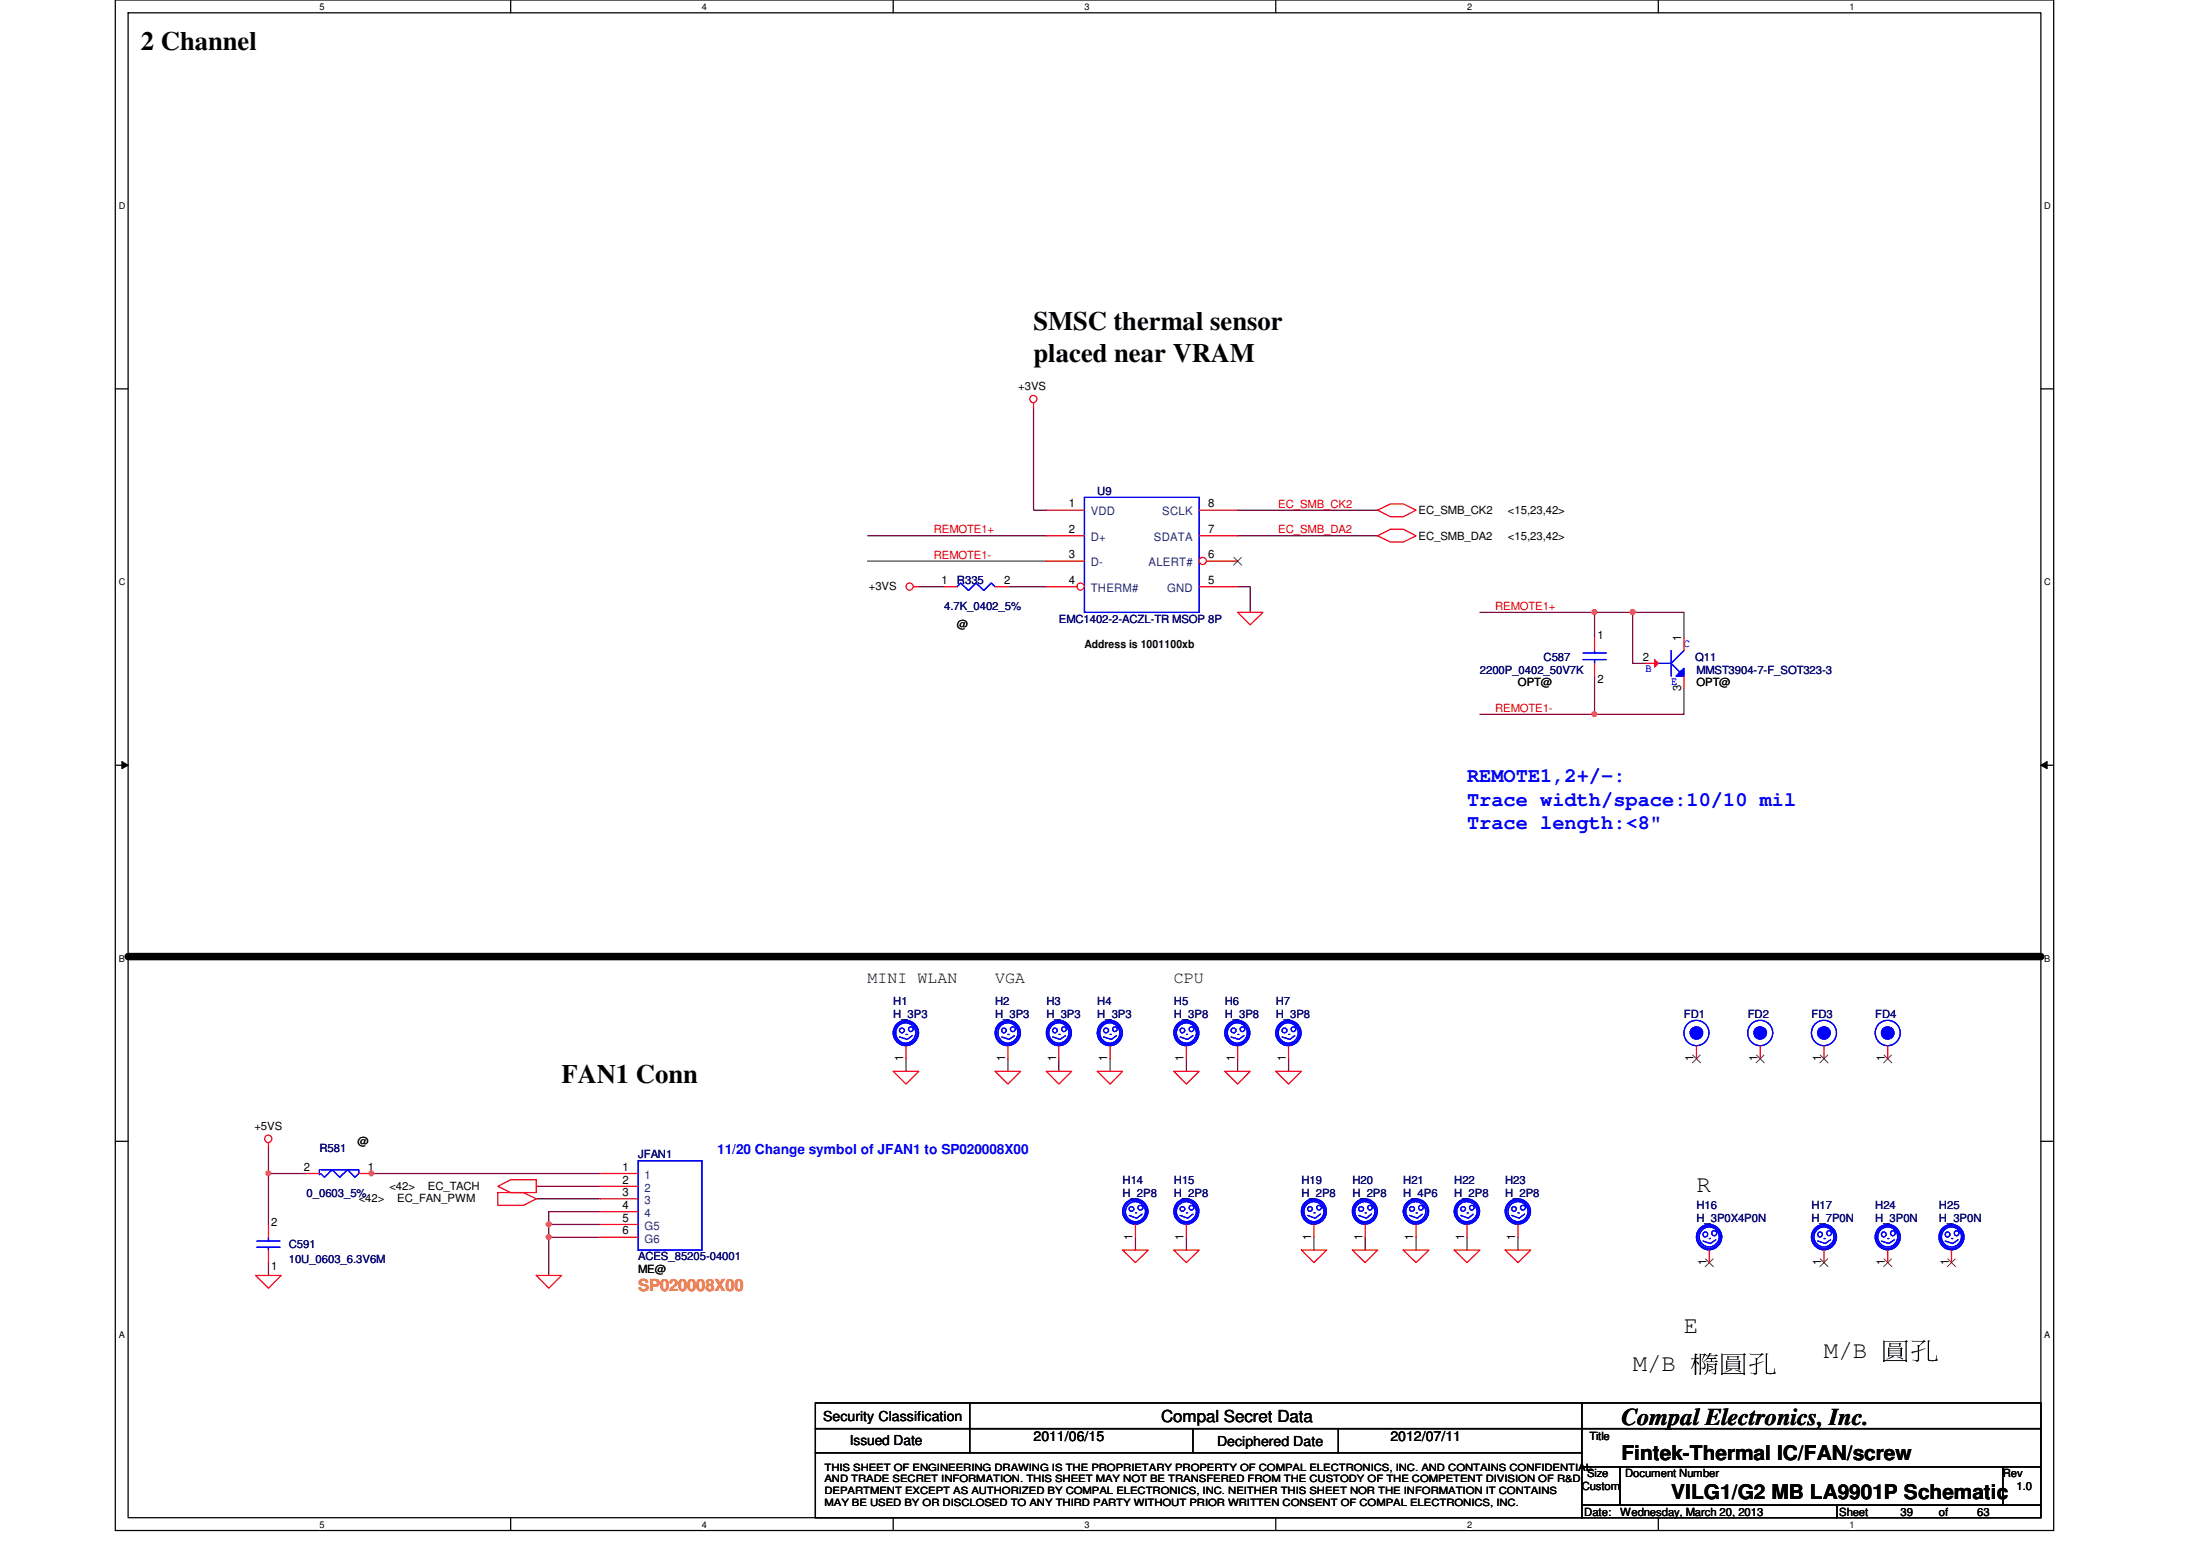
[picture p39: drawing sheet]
<svg xmlns="http://www.w3.org/2000/svg" width="297mm" height="210mm" viewBox="0 0 297 210" stroke-linecap="round" stroke-linejoin="round" font-family="sans-serif">
<defs><g id="words">
<g font-size="3.6">
<text x="19.1" y="6.8">2 Channel</text>
<text x="140" y="44.7">SMSC thermal sensor</text>
<text x="140" y="49">placed near VRAM</text>
<text x="76.1" y="146.7">FAN1 Conn</text>
</g>
<g font-size="3.3">
<text x="229.8" y="161.5">R</text>
<text x="221.1" y="185.6">M/B 橢橢橢</text>
<text x="228.1" y="180.5">E</text>
<text x="247.1" y="183.9">M/B 橢橢</text>
<text x="219.6" y="192.9">Compal Electronics, Inc.</text>
</g>
<g font-size="2.8" fill="#00f">
<text x="198.7" y="106">REMOTE1,2+/-:</text>
<text x="198.7" y="109.1">Trace width/space:10/10 mil</text>
<text x="198.7" y="112.3">Trace length:&lt;8&quot;</text>
</g>
<g font-size="2.8">
<text x="219.6" y="197.8">Fintek-Thermal IC/FAN/screw</text>
<text x="226.4" y="202.9">VILG1/G2 MB LA9901P Schematic</text>
</g>
<g font-size="2.2">
<text x="117.5" y="133.1">MINI WLAN</text>
<text x="134.8" y="133.1">VGA</text>
<text x="159" y="133.1">CPU</text>
<text x="157.3" y="192.5">Compal Secret Data</text>
</g>
<text font-size="2.2" fill="#ff8000" x="86.4" y="174.8">SP020008X00</text>
<text font-size="1.9" fill="#00f" x="97.2" y="156.3">11/20 Change symbol of JFAN1 to SP020008X00</text>
<g font-size="1.9">
<text x="111.5" y="192.4">Security Classification</text>
<text x="115.1" y="195.7">Issued Date</text>
<text x="140" y="195.2">2011/06/15</text>
<text x="164.8" y="195.8">Deciphered Date</text>
<text x="188.3" y="195.2">2012/07/11</text>
</g>
<g font-size="1.6">
<text x="144.8" y="68.7">1</text>
<text x="163.7" y="68.7">8</text>
<text x="144.8" y="72.2">2</text>
<text x="144.8" y="75.6">3</text>
<text x="163.7" y="72.2">7</text>
<text x="163.7" y="75.6">6</text>
<text x="127.5" y="79.1">1</text>
<text x="136" y="79.1">2</text>
<text x="144.8" y="79.1">4</text>
<text x="163.7" y="79.1">5</text>
<text x="216.4" y="86.5">1</text>
<text x="222.5" y="89.5">2</text>
<text x="227.7" y="86.9" transform="rotate(-90 227.7 86.9)">1</text>
<text x="216.4" y="92.5">2</text>
<text x="227.7" y="93.6" transform="rotate(-90 227.7 93.6)">3</text>
<text x="122.3" y="143.7" transform="rotate(-90 122.3 143.7)">1</text>
<text x="136.1" y="143.7" transform="rotate(-90 136.1 143.7)">1</text>
<text x="143" y="143.7" transform="rotate(-90 143 143.7)">1</text>
<text x="150" y="143.7" transform="rotate(-90 150 143.7)">1</text>
<text x="160.3" y="143.7" transform="rotate(-90 160.3 143.7)">1</text>
<text x="167.3" y="143.7" transform="rotate(-90 167.3 143.7)">1</text>
<text x="174.2" y="143.7" transform="rotate(-90 174.2 143.7)">1</text>
<text x="229.4" y="143.7" transform="rotate(-90 229.4 143.7)">1</text>
<text x="238" y="143.7" transform="rotate(-90 238 143.7)">1</text>
<text x="246.7" y="143.7" transform="rotate(-90 246.7 143.7)">1</text>
<text x="255.3" y="143.7" transform="rotate(-90 255.3 143.7)">1</text>
<text x="41.1" y="158.5">2</text>
<text x="49.8" y="158.5">1</text>
<text x="84.3" y="158.5">1</text>
<text x="84.3" y="160.3">2</text>
<text x="84.3" y="162">3</text>
<text x="36.7" y="166">2</text>
<text x="84.3" y="165.4">5</text>
<text x="84.3" y="167.2">6</text>
<text x="84.3" y="163.7">4</text>
<text x="153.4" y="167.9" transform="rotate(-90 153.4 167.9)">1</text>
<text x="160.3" y="167.9" transform="rotate(-90 160.3 167.9)">1</text>
<text x="177.6" y="167.9" transform="rotate(-90 177.6 167.9)">1</text>
<text x="184.5" y="167.9" transform="rotate(-90 184.5 167.9)">1</text>
<text x="191.4" y="167.9" transform="rotate(-90 191.4 167.9)">1</text>
<text x="198.3" y="167.9" transform="rotate(-90 198.3 167.9)">1</text>
<text x="205.2" y="167.9" transform="rotate(-90 205.2 167.9)">1</text>
<text x="36.7" y="172">1</text>
<text x="231.1" y="171.4" transform="rotate(-90 231.1 171.4)">1</text>
<text x="246.7" y="171.4" transform="rotate(-90 246.7 171.4)">1</text>
<text x="255.3" y="171.4" transform="rotate(-90 255.3 171.4)">1</text>
<text x="263.9" y="171.4" transform="rotate(-90 263.9 171.4)">1</text>
</g>
<g font-size="1.6" fill="#004080">
<text x="147.7" y="69.8">VDD</text>
<text x="157.4" y="69.8">SCLK</text>
<text x="147.7" y="73.3">D+</text>
<text x="147.7" y="76.7">D-</text>
<text x="155.6" y="76.7">ALERT#</text>
<text x="156.3" y="73.3">SDATA</text>
<text x="147.7" y="80.2">THERM#</text>
<text x="158.1" y="80.2">GND</text>
<text x="87.3" y="159.6">1</text>
<text x="87.3" y="161.4">2</text>
<text x="87.3" y="163.1">3</text>
<text x="87.3" y="166.5">G5</text>
<text x="87.3" y="164.8">4</text>
<text x="87.3" y="168.3">G6</text>
</g>
<g font-size="1.5">
<text x="137.9" y="52.9">+3VS</text>
<text x="192.1" y="69.6">EC_SMB_CK2</text>
<text x="204.3" y="69.6">&lt;15,23,42&gt;</text>
<text x="192.1" y="73.1">EC_SMB_DA2</text>
<text x="204.3" y="73.1">&lt;15,23,42&gt;</text>
<text x="117.7" y="79.8">+3VS</text>
<text x="129.6" y="85">@</text>
<text x="146.9" y="87.8">Address is 1001100xb</text>
<text x="205.6" y="93">OPT@</text>
<text x="229.8" y="93">OPT@</text>
<text x="34.5" y="153">+5VS</text>
<text x="48.4" y="155.1">@</text>
<text x="52.7" y="161.2">&lt;42&gt;</text>
<text x="58" y="161.2">EC_TACH</text>
<text x="48.6" y="162.7">&lt;42&gt;</text>
<text x="53.8" y="162.7">EC_FAN_PWM</text>
<text x="86.4" y="172.4">ME@</text>
<text x="215.3" y="195">Title</text>
<text x="214.2" y="201.8">Custom</text>
<text x="215" y="200">Size</text>
<text x="220.1" y="200">Document Number</text>
<text x="271.3" y="200">Rev</text>
<text x="273.1" y="201.8">1.0</text>
<text x="214.6" y="205.2">Date:</text>
<text x="219.5" y="205.2">Wednesday, March 20, 2013</text>
<text x="249.1" y="205.2">Sheet</text>
<text x="257.4" y="205.2">39</text>
<text x="262.6" y="205.2">of</text>
<text x="267.8" y="205.2">63</text>
</g>
<g font-size="1.5" fill="#000080">
<text x="148.6" y="67.1">U9</text>
<text x="127.9" y="82.6">4.7K_0402_5%</text>
<text x="129.6" y="79.1">R335</text>
<text x="143.4" y="84.3">EMC1402-2-ACZL-TR MSOP 8P</text>
<text x="209.1" y="89.5">C587</text>
<text x="229.6" y="89.5">Q11</text>
<text x="200.4" y="91.2">2200P_0402_50V7K</text>
<text x="229.8" y="91.2">MMST3904-7-F_SOT323-3</text>
<text x="121" y="136.1">H1</text>
<text x="121" y="137.8">H_3P3</text>
<text x="134.8" y="136.1">H2</text>
<text x="134.8" y="137.8">H_3P3</text>
<text x="141.7" y="136.1">H3</text>
<text x="141.7" y="137.8">H_3P3</text>
<text x="148.6" y="136.1">H4</text>
<text x="148.6" y="137.8">H_3P3</text>
<text x="159" y="136.1">H5</text>
<text x="159" y="137.8">H_3P8</text>
<text x="165.9" y="136.1">H6</text>
<text x="165.9" y="137.8">H_3P8</text>
<text x="172.8" y="136.1">H7</text>
<text x="172.8" y="137.8">H_3P8</text>
<text x="228.1" y="137.8">FD1</text>
<text x="236.7" y="137.8">FD2</text>
<text x="245.4" y="137.8">FD3</text>
<text x="254" y="137.8">FD4</text>
<text x="43.3" y="156">R581</text>
<text x="86.4" y="156.8">JFAN1</text>
<text x="152.1" y="160.3">H14</text>
<text x="159" y="160.3">H15</text>
<text x="176.3" y="160.3">H19</text>
<text x="183.2" y="160.3">H20</text>
<text x="190.1" y="160.3">H21</text>
<text x="197" y="160.3">H22</text>
<text x="203.9" y="160.3">H23</text>
<text x="41.5" y="162.1">0_0603_5%</text>
<text x="152.1" y="162.1">H_2P8</text>
<text x="159" y="162.1">H_2P8</text>
<text x="176.3" y="162.1">H_2P8</text>
<text x="183.2" y="162.1">H_2P8</text>
<text x="190.1" y="162.1">H_4P6</text>
<text x="197" y="162.1">H_2P8</text>
<text x="203.9" y="162.1">H_2P8</text>
<text x="229.8" y="163.7">H16</text>
<text x="229.8" y="165.5">H_3P0X4P0N</text>
<text x="245.4" y="163.7">H17</text>
<text x="245.4" y="165.5">H_7P0N</text>
<text x="254" y="163.7">H24</text>
<text x="254" y="165.5">H_3P0N</text>
<text x="262.6" y="163.7">H25</text>
<text x="262.6" y="165.5">H_3P0N</text>
<text x="39.1" y="169">C591</text>
<text x="39.1" y="171">10U_0603_6.3V6M</text>
<text x="86.4" y="170.7">ACES_85205-04001</text>
</g>
<g font-size="1.5" fill="#f00">
<text x="173.1" y="68.7">EC_SMB_CK2</text>
<text x="126.5" y="75.6">REMOTE1-</text>
<text x="126.5" y="72.2">REMOTE1+</text>
<text x="173.1" y="72.2">EC_SMB_DA2</text>
<text x="202.5" y="82.6">REMOTE1+</text>
<text x="202.5" y="96.4">REMOTE1-</text>
</g>
<g font-size="1.5" fill="#00f">
<text x="228.1" y="87.6">C</text>
<text x="222.9" y="91.1">B</text>
<text x="226.4" y="92.8">E</text>
</g>
<g font-size="1.4">
<text x="111.7" y="199.2">THIS SHEET OF ENGINEERING DRAWING IS THE PROPRIETARY PROPERTY OF COMPAL ELECTRONICS, INC. AND CONTAINS CONFIDENTIAL</text>
<text x="111.7" y="200.7">AND TRADE SECRET INFORMATION. THIS SHEET MAY NOT BE TRANSFERED FROM THE CUSTODY OF THE COMPETENT DIVISION OF R&amp;D</text>
<text x="111.7" y="202.3">DEPARTMENT EXCEPT AS AUTHORIZED BY COMPAL ELECTRONICS, INC. NEITHER THIS SHEET NOR THE INFORMATION IT CONTAINS</text>
<text x="111.7" y="203.9">MAY BE USED BY OR DISCLOSED TO ANY THIRD PARTY WITHOUT PRIOR WRITTEN CONSENT OF COMPAL ELECTRONICS, INC.</text>
</g>
<g font-size="1.3">
<text x="43.3" y="1.4">5</text>
<text x="95.1" y="1.4">4</text>
<text x="146.9" y="1.4">3</text>
<text x="198.7" y="1.4">2</text>
<text x="250.5" y="1.4">1</text>
<text x="16.1" y="28.3">D</text>
<text x="276.9" y="28.3">D</text>
<text x="16.1" y="79.2">C</text>
<text x="276.9" y="79.2">C</text>
<text x="16.1" y="130.2">B</text>
<text x="276.9" y="130.2">B</text>
<text x="16.1" y="181.1">A</text>
<text x="276.9" y="181.1">A</text>
<text x="43.3" y="206.9">5</text>
<text x="95.1" y="206.9">4</text>
<text x="146.9" y="206.9">3</text>
<text x="198.7" y="206.9">2</text>
<text x="250.5" y="206.9">1</text>
</g>
</g></defs>
<path d="M15.6 0h262.6v207.3h-262.6zM17.4 1.7h259v203.8h-259z" fill="none" stroke="#000" stroke-width=".17"/>
<g fill="#fff">
<path d="M43.3 .2h.6v1.4h-.6z"/>
<path d="M43.3 205.7h.6v1.4h-.6z"/>
</g>
<path d="M69.2 0v1.7M69.2 205.5v1.8" fill="none" stroke="#000" stroke-width=".17"/>
<g fill="#fff">
<path d="M95.1 .2h.7v1.4h-.7z"/>
<path d="M95.1 205.7h.7v1.4h-.7z"/>
</g>
<path d="M121 0v1.7M121 205.5v1.8" fill="none" stroke="#000" stroke-width=".17"/>
<g fill="#fff">
<path d="M146.9 .2h.7v1.4h-.7z"/>
<path d="M146.9 205.7h.7v1.4h-.7z"/>
</g>
<path d="M172.8 0v1.7M172.8 205.5v1.8" fill="none" stroke="#000" stroke-width=".17"/>
<g fill="#fff">
<path d="M198.7 .2h.7v1.4h-.7z"/>
<path d="M198.7 205.7h.7v1.4h-.7z"/>
</g>
<path d="M224.6 0v1.7M224.6 205.5v1.8" fill="none" stroke="#000" stroke-width=".17"/>
<g fill="#fff">
<path d="M250.5 .2h.7v1.4h-.7z"/>
<path d="M250.5 205.7h.7v1.4h-.7z"/>
<path d="M16.1 27.2h.9v1.4h-.9z"/>
<path d="M276.9 27.2h.9v1.4h-.9z"/>
<path d="M16.1 78.1h.9v1.4h-.9z"/>
<path d="M276.9 78.1h.9v1.4h-.9z"/>
</g>
<path d="M15.6 52.7h1.8M276.4 52.7h1.8" fill="none" stroke="#000" stroke-width=".17"/>
<g fill="#fff">
<path d="M16.1 129.1h.8v1.4h-.8z"/>
<path d="M276.9 129.1h.8v1.4h-.8z"/>
</g>
<path d="M15.6 103.6h1.8M276.4 103.6h1.8" fill="none" stroke="#000" stroke-width=".17"/>
<path d="M16.5 103.1l.9 .5-.9 .5zM276.4 103.6l.9-.5v1z" fill="#000"/>
<path d="M16.5 103.1l.9 .5-.9 .5zM276.4 103.6l.9-.5v1z" fill="none" stroke="#000" stroke-width=".14"/>
<g fill="#fff">
<path d="M16.1 180h.8v1.4h-.8z"/>
<path d="M276.9 180h.8v1.4h-.8z"/>
</g>
<path d="M15.6 154.6h1.8M276.4 154.6h1.8" fill="none" stroke="#000" stroke-width=".17"/>
<path d="M17.4 129.5h259" fill="none" stroke="#000" stroke-width="1"/>
<path d="M74.3 167.6v5.1" fill="none" stroke="#800040" stroke-width=".17"/>
<circle cx="74.3" cy="167.5" r=".33" fill="#f0f"/>
<circle cx="74.3" cy="167.5" r=".33" fill="none" stroke="#f0f" stroke-width=".17"/>
<path d="M36.4 171v1.7M74.3 164.1h7M81.3 165.8h-7v1.8h7" fill="none" stroke="#800040" stroke-width=".17"/>
<circle cx="74.3" cy="165.8" r=".33" fill="#f0f"/>
<circle cx="74.3" cy="165.8" r=".33" fill="none" stroke="#f0f" stroke-width=".17"/>
<path d="M36.4 158.9v6.9" fill="none" stroke="#800040" stroke-width=".17"/>
<circle cx="36.3" cy="158.9" r=".32" fill="#f0f"/>
<circle cx="36.3" cy="158.9" r=".32" fill="none" stroke="#f0f" stroke-width=".17"/>
<path d="M36.4 155.4v3.5h5.1M50.3 158.9h31M122.7 143.4v1.7M72.6 160.7h8.7M72.6 162.3h8.7M74.3 164.1v1.7" fill="none" stroke="#800040" stroke-width=".17"/>
<circle cx="50.3" cy="158.9" r=".32" fill="#f0f"/>
<circle cx="50.3" cy="158.9" r=".32" fill="none" stroke="#f0f" stroke-width=".17"/>
<path d="M140 55.3v13.8h1.7M117.5 76h24.2M117.5 72.6h24.2M124.5 79.5h3.4M136.5 79.5h5.2M167.6 79.5h1.7v3.4M167.6 69.1h19M167.6 72.6h19M200.4 82.9h15.6M50.2 158.9h.1" fill="none" stroke="#800040" stroke-width=".17"/>
<circle cx="215.9" cy="82.9" r=".33" fill="#f0f"/>
<circle cx="215.9" cy="82.9" r=".33" fill="none" stroke="#f0f" stroke-width=".17"/>
<path d="M228.1 82.9v3.5M228.1 93.3v3.4h-12.1" fill="none" stroke="#800040" stroke-width=".17"/>
<circle cx="216" cy="96.7" r=".32" fill="#f0f"/>
<circle cx="216" cy="96.7" r=".32" fill="none" stroke="#f0f" stroke-width=".17"/>
<path d="M221.1 82.9h-5.1v3.5M228.1 82.9h-7v6.9h1.8" fill="none" stroke="#800040" stroke-width=".17"/>
<circle cx="221.1" cy="82.9" r=".34" fill="#f0f"/>
<circle cx="221.1" cy="82.9" r=".34" fill="none" stroke="#f0f" stroke-width=".17"/>
<g fill="none" stroke="#800040" stroke-width=".17">
<path d="M216 91.6v5.1h-15.6M136.5 143.4v1.7M143.4 143.4v1.7M150.4 143.4v1.7M160.7 143.4v1.7M167.6 143.4v1.7M174.5 143.4v1.7M153.8 167.6v1.7M160.7 167.6v1.7M178 167.6v1.7M184.9 167.6v1.7M191.8 167.6v1.7"/>
<path d="M198.7 167.6v1.7M205.6 167.6v1.7"/>
</g>
<g fill="none" stroke="#f00" stroke-width=".17">
<path d="M140 54.6v.7M123.7 79.5h.8M186.6 69.1l1.7-.9h1.8l1.7 .9-1.7 .9h-1.8zM186.6 72.6l1.7-.9h1.8l1.7 .9-1.7 .8h-1.8zM167.6 82.9h3.5l-1.8 1.7zM36.4 154.8v.6M41.5 158.9h1.8M48.6 158.9h1.7M121 145.1h3.5l-1.8 1.7zM122.7 141.6v1.8M134.8 145.1h3.5l-1.8 1.7zM141.7 145.1h3.5l-1.8 1.7z"/>
<path d="M143.4 141.6v1.8M148.6 145.1h3.5l-1.7 1.7zM159 145.1h3.4l-1.7 1.7zM165.9 145.1h3.4l-1.7 1.7zM172.8 145.1h3.5l-1.8 1.7zM34.6 172.7h3.5l-1.7 1.8zM67.4 160.7l1.8-.9h3.4v1.7h-3.4zM67.4 161.5h3.5l1.7 .8-1.7 .9h-3.5zM72.6 172.7h3.5l-1.8 1.8zM152.1 169.3h3.4l-1.7 1.7zM159 169.3h3.4l-1.7 1.7zM176.3 169.3h3.4l-1.7 1.7z"/>
<path d="M178 165.8v1.8M183.2 169.3h3.4l-1.7 1.7zM190.1 169.3h3.4l-1.7 1.7zM191.8 165.8v1.8M197 169.3h3.4l-1.7 1.7zM203.9 169.3h3.4l-1.7 1.7zM205.6 165.8v1.8M264.3 169.3v1.7"/>
<circle cx="140" cy="54" r=".49"/>
<circle cx="123.2" cy="79.4" r=".49"/>
<circle cx="36.3" cy="154.2" r=".5"/>
</g>
<g fill="none" stroke="#000" stroke-width=".17">
<path d="M110.4 190h103.8v3.5h-103.8zM110.4 193.5h103.8v3.2h-103.8zM110.4 196.7h103.8v8.8h-103.8zM131.4 190v6.7M161.6 193.5v3.2M181.3 193.5v3.2M214.2 190h62.2v3.5h-62.2zM214.2 193.5h62.2v5.1h-62.2zM214.2 198.6h5.3v5.2h-5.3zM219.5 198.6h51.8v5.2h-51.8zM271.3 198.6h5.1v5.2h-5.1zM214.2 203.8h34.6v1.7h-34.6z"/>
<path d="M248.8 203.8h27.6v1.7h-27.6z"/>
</g>
<g fill="none" stroke="#00f" stroke-width=".17">
<path d="M43.3 158.4v.7M43.4 158.4h5.2v.5l-.5 .5-1-1-1.1 1-1-1-1.1 1-.5-.5M122.7 140.1h.2M123.6 140.3l-.7 .5-1.1-.4M143.4 140.1h.2M144.3 140.3l-.7 .5-1-.4M178 164.3h.1M178.9 164.4l-.8 .6-1-.4M191.8 164.3h.2M192.7 164.4l-.7 .6-1.1-.4M205.6 164.3h.2M206.5 164.4l-.7 .6-1-.4"/>
<path d="M264.3 167.7h.2M265.2 167.9l-.7 .5-1-.3"/>
<circle cx="122.2" cy="139.5" r=".33"/>
<circle cx="122.7" cy="139.9" r="1.37"/>
<circle cx="122.7" cy="139.9" r="1.55"/>
<circle cx="122.7" cy="139.9" r="1.72"/>
<circle cx="123.4" cy="139.4" r=".32"/>
<circle cx="142.9" cy="139.5" r=".32"/>
<circle cx="143.4" cy="139.9" r="1.71"/>
<circle cx="143.4" cy="139.9" r="1.37"/>
<circle cx="143.4" cy="139.9" r="1.53"/>
<circle cx="144.1" cy="139.4" r=".32"/>
<circle cx="177.4" cy="163.7" r=".32"/>
<circle cx="178" cy="164.1" r="1.71"/>
<circle cx="178" cy="164.1" r="1.53"/>
<circle cx="178" cy="164.1" r="1.35"/>
<circle cx="178.7" cy="163.5" r=".32"/>
<circle cx="191.3" cy="163.7" r=".33"/>
<circle cx="191.8" cy="164.1" r="1.35"/>
<circle cx="191.8" cy="164.1" r="1.55"/>
<circle cx="191.8" cy="164.1" r="1.72"/>
<circle cx="192.5" cy="163.5" r=".32"/>
<circle cx="205.1" cy="163.7" r=".32"/>
<circle cx="205.6" cy="164.1" r="1.55"/>
<circle cx="205.6" cy="164.1" r="1.72"/>
<circle cx="205.6" cy="164.1" r="1.35"/>
<circle cx="206.3" cy="163.5" r=".33"/>
<circle cx="263.8" cy="167.2" r=".33"/>
<circle cx="264.3" cy="167.5" r="1.71"/>
<circle cx="264.3" cy="167.5" r="1.53"/>
<circle cx="264.3" cy="167.5" r="1.35"/>
<circle cx="265" cy="167" r=".33"/>
</g>
<path d="M263.8 170.5l1.1 1M264.8 170.5l-1 1" fill="none" stroke="#804000" stroke-width=".14"/>
<circle cx="247.1" cy="139.9" r=".84" fill="#00f"/>
<g fill="none" stroke="#00f" stroke-width=".17">
<circle cx="247" cy="139.9" r="1.71"/>
<circle cx="247.1" cy="139.9" r=".84"/>
</g>
<circle cx="247.1" cy="139.9" r=".84" fill="#00f"/>
<g fill="none" stroke="#00f" stroke-width=".17">
<circle cx="247" cy="139.9" r="1.71"/>
<circle cx="247.1" cy="139.9" r=".84"/>
</g>
<path d="M247.1 141.6v1.8" fill="none" stroke="#f00" stroke-width=".17"/>
<path d="M246.5 142.9l1.1 1M247.6 142.9l-1.1 1" fill="none" stroke="#804000" stroke-width=".14"/>
<circle cx="238.4" cy="139.9" r=".84" fill="#00f"/>
<g fill="none" stroke="#00f" stroke-width=".17">
<circle cx="238.4" cy="139.9" r="1.71"/>
<circle cx="238.4" cy="139.9" r=".84"/>
</g>
<circle cx="238.4" cy="139.9" r=".84" fill="#00f"/>
<g fill="none" stroke="#00f" stroke-width=".17">
<path d="M129.6 79.5l.5-.5 1.1 1 1-1 1.1 1 1-1 .5 .5M86.4 157.2h8.7v12.1h-8.7zM136.5 140.1h.2M137.4 140.3l-.7 .5-1-.4M160.7 140.1h.2M161.6 140.3l-.7 .5-1.1-.4M167.6 140.1h.2M168.5 140.3l-.7 .5-1.1-.4M34.8 168.1h3.1M34.8 168.9h3.1M36.4 168.9v.4M36.4 167.6v.5"/>
<path d="M153.8 164.3h.2M154.7 164.4l-.7 .6-1.1-.4M231.5 167.7h.2M232.4 167.9l-.7 .5-1-.3"/>
<circle cx="136" cy="139.5" r=".32"/>
<circle cx="136.5" cy="139.9" r="1.55"/>
<circle cx="136.5" cy="139.9" r="1.72"/>
<circle cx="136.5" cy="139.9" r="1.37"/>
<circle cx="137.2" cy="139.4" r=".33"/>
<circle cx="160.2" cy="139.5" r=".32"/>
<circle cx="160.7" cy="139.9" r="1.71"/>
<circle cx="160.7" cy="139.9" r="1.37"/>
<circle cx="160.7" cy="139.9" r="1.53"/>
<circle cx="161.4" cy="139.4" r=".32"/>
<circle cx="167.1" cy="139.5" r=".33"/>
<circle cx="167.6" cy="139.9" r="1.71"/>
<circle cx="167.6" cy="139.9" r="1.37"/>
<circle cx="167.6" cy="139.9" r="1.53"/>
<circle cx="168.3" cy="139.4" r=".32"/>
<circle cx="238.4" cy="139.9" r="1.71"/>
<circle cx="238.4" cy="139.9" r=".84"/>
<circle cx="153.3" cy="163.7" r=".32"/>
<circle cx="153.8" cy="164.1" r="1.55"/>
<circle cx="153.8" cy="164.1" r="1.72"/>
<circle cx="153.8" cy="164.1" r="1.35"/>
<circle cx="154.5" cy="163.5" r=".33"/>
<circle cx="231" cy="167.2" r=".33"/>
<circle cx="231.5" cy="167.5" r="1.55"/>
<circle cx="231.5" cy="167.5" r="1.72"/>
<circle cx="231.5" cy="167.5" r="1.35"/>
<circle cx="232.2" cy="167" r=".34"/>
</g>
<g fill="none" stroke="#f00" stroke-width=".17">
<path d="M127.9 79.5h1.7M134.8 79.5h1.7M81.3 158.9h5.1M136.5 141.6v1.8M160.7 141.6v1.8M167.6 141.6v1.8M238.4 141.6v1.8M36.4 169.3v1.7M36.4 165.8v1.8M81.3 160.7h5.1M81.3 162.3h5.1M81.3 165.8h5.1"/>
<path d="M81.3 167.6h5.1M81.3 164.1h5.1M153.8 165.8v1.8M231.5 169.3v1.7"/>
</g>
<path d="M237.9 142.9l1.1 1M238.9 142.9l-1 1M231 170.5l1.1 1M232 170.5l-1 1" fill="none" stroke="#804000" stroke-width=".14"/>
<circle cx="255.7" cy="139.9" r=".84" fill="#00f"/>
<g fill="none" stroke="#00f" stroke-width=".17">
<circle cx="255.7" cy="139.9" r="1.71"/>
<circle cx="255.7" cy="139.9" r=".84"/>
</g>
<circle cx="255.7" cy="139.9" r=".84" fill="#00f"/>
<g fill="none" stroke="#00f" stroke-width=".17">
<path d="M146.9 67.4h15.5v15.5h-15.5z"/>
<circle cx="255.7" cy="139.9" r="1.71"/>
<circle cx="255.7" cy="139.9" r=".84"/>
</g>
<path d="M141.7 69.1h5.2M255.7 141.6v1.8" fill="none" stroke="#f00" stroke-width=".17"/>
<path d="M255.2 142.9l1 1M256.2 142.9l-1.1 1" fill="none" stroke="#804000" stroke-width=".14"/>
<circle cx="162.9" cy="76" r=".49" fill="#fff"/>
<g fill="none" stroke="#f00" stroke-width=".17">
<path d="M163.4 76h4.2"/>
<circle cx="162.9" cy="76" r=".49"/>
</g>
<path d="M167.1 75.5l1.1 1M168.1 75.5l-1 1" fill="none" stroke="#804000" stroke-width=".14"/>
<circle cx="146.4" cy="79.4" r=".49" fill="#fff"/>
<g fill="none" stroke="#f00" stroke-width=".17">
<path d="M141.7 79.5h4.2M141.7 72.6h5.2M141.7 76h5.2M162.4 79.5h5.2M162.4 69.1h5.2M162.4 72.6h5.2M216 86.4v1.7M216 89.8v1.8"/>
<circle cx="146.4" cy="79.4" r=".49"/>
</g>
<path d="M214.4 89.3h3.1M214.4 88.4h3.1M216 88.1v.3M216 89.3v.5" fill="none" stroke="#00f" stroke-width=".17"/>
<circle cx="229.8" cy="139.9" r=".84" fill="#00f"/>
<g fill="none" stroke="#00f" stroke-width=".17">
<circle cx="229.8" cy="139.9" r="1.71"/>
<circle cx="229.8" cy="139.9" r=".84"/>
</g>
<circle cx="229.8" cy="139.9" r=".84" fill="#00f"/>
<g fill="none" stroke="#00f" stroke-width=".17">
<path d="M150.4 140.1h.1M151.2 140.3l-.7 .5-1-.4M174.5 140.1h.2M175.4 140.3l-.7 .5-1.1-.4M160.7 164.3h.2M161.6 164.4l-.7 .6-1.1-.4M184.9 164.3h.2M185.8 164.4l-.7 .6-1.1-.4M198.7 164.3h.2M199.6 164.4l-.7 .6-1-.4M247.1 167.7h.1M247.9 167.9l-.7 .5-1-.3"/>
<path d="M255.7 167.7h.2M256.6 167.9l-.7 .5-1.1-.3"/>
<circle cx="149.8" cy="139.5" r=".33"/>
<circle cx="150.3" cy="139.9" r="1.71"/>
<circle cx="150.3" cy="139.9" r="1.37"/>
<circle cx="150.3" cy="139.9" r="1.53"/>
<circle cx="151" cy="139.4" r=".32"/>
<circle cx="174" cy="139.5" r=".33"/>
<circle cx="174.5" cy="139.9" r="1.37"/>
<circle cx="174.5" cy="139.9" r="1.55"/>
<circle cx="174.5" cy="139.9" r="1.72"/>
<circle cx="175.2" cy="139.4" r=".32"/>
<circle cx="229.8" cy="139.9" r="1.71"/>
<circle cx="229.8" cy="139.9" r=".84"/>
<circle cx="160.2" cy="163.7" r=".32"/>
<circle cx="160.7" cy="164.1" r="1.71"/>
<circle cx="160.7" cy="164.1" r="1.53"/>
<circle cx="160.7" cy="164.1" r="1.35"/>
<circle cx="161.4" cy="163.5" r=".32"/>
<circle cx="184.4" cy="163.7" r=".33"/>
<circle cx="184.9" cy="164.1" r="1.71"/>
<circle cx="184.9" cy="164.1" r="1.53"/>
<circle cx="184.9" cy="164.1" r="1.35"/>
<circle cx="185.6" cy="163.5" r=".32"/>
<circle cx="198.2" cy="163.7" r=".32"/>
<circle cx="198.7" cy="164.1" r="1.55"/>
<circle cx="198.7" cy="164.1" r="1.72"/>
<circle cx="198.7" cy="164.1" r="1.37"/>
<circle cx="199.4" cy="163.5" r=".32"/>
<circle cx="246.5" cy="167.2" r=".33"/>
<circle cx="247" cy="167.5" r="1.71"/>
<circle cx="247" cy="167.5" r="1.53"/>
<circle cx="247.1" cy="167.5" r="1.35"/>
<circle cx="247.7" cy="167" r=".33"/>
<circle cx="255.1" cy="167.2" r=".33"/>
<circle cx="255.7" cy="167.5" r="1.71"/>
<circle cx="255.7" cy="167.5" r="1.53"/>
<circle cx="255.7" cy="167.5" r="1.35"/>
<circle cx="256.4" cy="167" r=".33"/>
</g>
<path d="M150.4 141.6v1.8M174.5 141.6v1.8M229.8 141.6v1.8M160.7 165.8v1.8M184.9 165.8v1.8M198.7 165.8v1.8M247.1 169.3v1.7M255.7 169.3v1.7" fill="none" stroke="#f00" stroke-width=".17"/>
<path d="M229.3 142.9l1 1M230.3 142.9l-1.1 1M246.5 170.5l1.1 1M247.6 170.5l-1.1 1M255.2 170.5l1 1M256.2 170.5l-1.1 1" fill="none" stroke="#804000" stroke-width=".14"/>
<path d="M227.5 91l.6-.5v1.1h-1.1z" fill-rule="evenodd" fill="#00f"/>
<path d="M224.6 89.8h1.8M226.4 88.1v3.5M227.5 91l.6-.5v1.1h-1.1zM228.1 88.1l-1.7 1.7 1.1 1.2" fill="none" stroke="#00f" stroke-width=".17"/>
<path d="M227.5 91l.6-.5v1.1h-1.1z" fill-rule="evenodd" fill="#00f"/>
<path d="M224.6 89.8h1.8M226.4 88.1v3.5M227.5 91l.6-.5v1.1h-1.1zM228.1 88.1l-1.7 1.7 1.1 1.2" fill="none" stroke="#00f" stroke-width=".17"/>
<path d="M224.1 89.3l.5 .5-.5 .5z" fill="#f00"/>
<path d="M222.9 89.8h1.7M224.1 89.3l.5 .5-.5 .5zM228.1 91.6v1.7M228.1 86.4v1.7" fill="none" stroke="#f00" stroke-width=".17"/>
<circle cx="74.3" cy="167.5" r=".33" fill="#f0f"/>
<circle cx="74.3" cy="167.5" r=".33" fill="none" stroke="#f0f" stroke-width=".17"/>
<circle cx="74.3" cy="165.8" r=".33" fill="#f0f"/>
<circle cx="74.3" cy="165.8" r=".33" fill="none" stroke="#f0f" stroke-width=".17"/>
<circle cx="36.3" cy="158.9" r=".32" fill="#f0f"/>
<circle cx="36.3" cy="158.9" r=".32" fill="none" stroke="#f0f" stroke-width=".17"/>
<circle cx="50.3" cy="158.9" r=".32" fill="#f0f"/>
<circle cx="50.3" cy="158.9" r=".32" fill="none" stroke="#f0f" stroke-width=".17"/>
<circle cx="215.9" cy="82.9" r=".33" fill="#f0f"/>
<circle cx="215.9" cy="82.9" r=".33" fill="none" stroke="#f0f" stroke-width=".17"/>
<circle cx="216" cy="96.7" r=".32" fill="#f0f"/>
<circle cx="216" cy="96.7" r=".32" fill="none" stroke="#f0f" stroke-width=".17"/>
<circle cx="221.1" cy="82.9" r=".34" fill="#f0f"/>
<circle cx="221.1" cy="82.9" r=".34" fill="none" stroke="#f0f" stroke-width=".17"/>
<use href="#words"/>
</svg>
